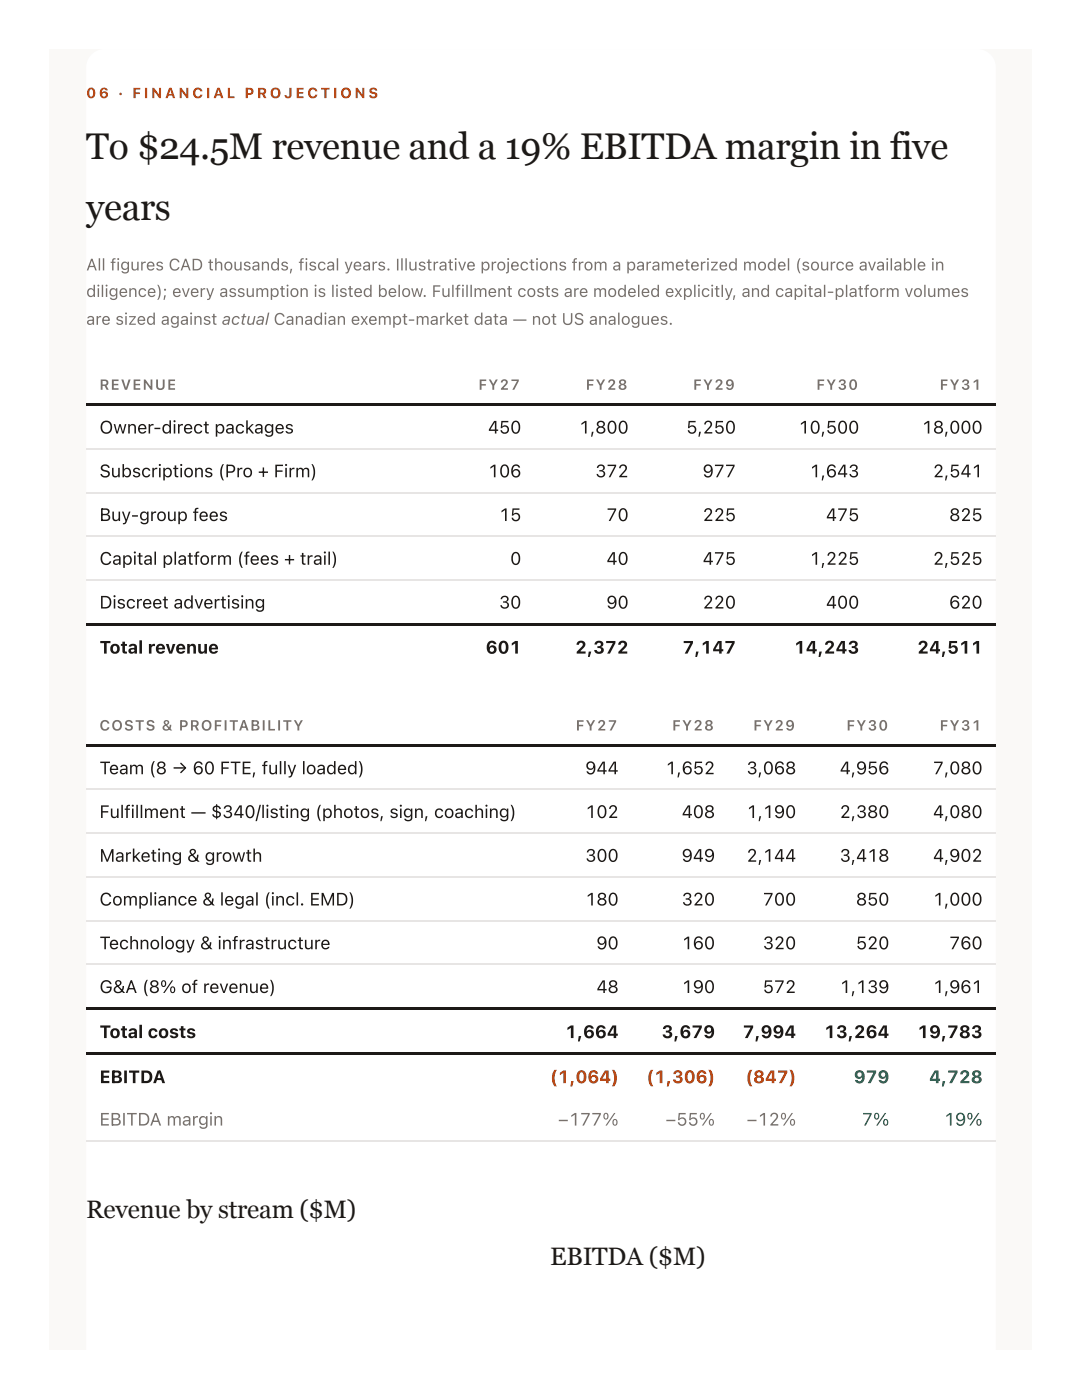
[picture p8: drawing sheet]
<svg xmlns="http://www.w3.org/2000/svg" width="216mm" height="279mm" viewBox="0 0 216 279" stroke-linecap="round" stroke-linejoin="round" font-family="sans-serif">
<defs><g id="words">
<g font-size="7.4" fill="#1c1917">
<text x="17.2" y="31.8">To $24.5M revenue and a 19% EBITDA margin in five</text>
<text x="17.2" y="43.9">years</text>
</g>
<g font-size="5" fill="#1c1917">
<text x="17.2" y="243.2">Revenue by stream ($M)</text>
<text x="109.8" y="252.4">EBITDA ($M)</text>
</g>
<g font-size="3.6" fill="#1c1917">
<text x="19.8" y="86.5">Owner-direct packages</text>
<text x="97.4" y="86.5">450</text>
<text x="115.5" y="86.5">1,800</text>
<text x="136.9" y="86.5">5,250</text>
<text x="159.3" y="86.5">10,500</text>
<text x="183.9" y="86.5">18,000</text>
<text x="19.8" y="95.2">Subscriptions (Pro + Firm)</text>
<text x="97.4" y="95.2">106</text>
<text x="118.8" y="95.2">372</text>
<text x="140.2" y="95.2">977</text>
<text x="161.5" y="95.2">1,643</text>
<text x="186.1" y="95.2">2,541</text>
<text x="19.8" y="104">Buy-group fees</text>
<text x="99.6" y="104">15</text>
<text x="121" y="104">70</text>
<text x="140.2" y="104">225</text>
<text x="164.8" y="104">475</text>
<text x="189.4" y="104">825</text>
<text x="19.8" y="112.7">Capital platform (fees + trail)</text>
<text x="101.8" y="112.7">0</text>
<text x="121" y="112.7">40</text>
<text x="140.2" y="112.7">475</text>
<text x="161.5" y="112.7">1,225</text>
<text x="186.1" y="112.7">2,525</text>
<text x="19.8" y="121.4">Discreet advertising</text>
<text x="99.6" y="121.4">30</text>
<text x="121" y="121.4">90</text>
<text x="140.2" y="121.4">220</text>
<text x="164.8" y="121.4">400</text>
<text x="189.4" y="121.4">620</text>
<text x="19.8" y="130.4">Total revenue</text>
<text x="96.9" y="130.4">601</text>
<text x="114.7" y="130.4">2,372</text>
<text x="136.2" y="130.4">7,147</text>
<text x="158.4" y="130.4">14,243</text>
<text x="183" y="130.4">24,511</text>
<text x="19.8" y="154.5">Team (8 → 60 FTE, fully loaded)</text>
<text x="116.8" y="154.5">944</text>
<text x="132.8" y="154.5">1,652</text>
<text x="148.9" y="154.5">3,068</text>
<text x="167.5" y="154.5">4,956</text>
<text x="186.1" y="154.5">7,080</text>
<text x="19.8" y="163.2">Fulfillment — $340/listing (photos, sign, coaching)</text>
<text x="116.8" y="163.2">102</text>
<text x="136" y="163.2">408</text>
<text x="148.9" y="163.2">1,190</text>
<text x="167.5" y="163.2">2,380</text>
<text x="186.1" y="163.2">4,080</text>
<text x="19.8" y="172">Marketing &amp; growth</text>
<text x="116.8" y="172">300</text>
<text x="136" y="172">949</text>
<text x="148.9" y="172">2,144</text>
<text x="167.5" y="172">3,418</text>
<text x="186.1" y="172">4,902</text>
<text x="19.8" y="180.7">Compliance &amp; legal (incl. EMD)</text>
<text x="116.8" y="180.7">180</text>
<text x="136" y="180.7">320</text>
<text x="152.2" y="180.7">700</text>
<text x="170.8" y="180.7">850</text>
<text x="186.1" y="180.7">1,000</text>
<text x="19.8" y="189.4">Technology &amp; infrastructure</text>
<text x="119" y="189.4">90</text>
<text x="136" y="189.4">160</text>
<text x="152.2" y="189.4">320</text>
<text x="170.8" y="189.4">520</text>
<text x="189.4" y="189.4">760</text>
<text x="19.8" y="198.2">G&amp;A (8% of revenue)</text>
<text x="119" y="198.2">48</text>
<text x="136" y="198.2">190</text>
<text x="152.2" y="198.2">572</text>
<text x="167.5" y="198.2">1,139</text>
<text x="186.1" y="198.2">1,961</text>
<text x="19.8" y="207.2">Total costs</text>
<text x="112.7" y="207.2">1,664</text>
<text x="132" y="207.2">3,679</text>
<text x="148.2" y="207.2">7,994</text>
<text x="164.4" y="207.2">13,264</text>
<text x="183" y="207.2">19,783</text>
<text x="19.8" y="216.2">EBITDA</text>
</g>
<g font-size="3.6" fill="#b91c1c">
<text x="109.7" y="216.2">(1,064)</text>
<text x="129" y="216.2">(1,306)</text>
<text x="148.7" y="216.2">(847)</text>
</g>
<g font-size="3.6" fill="#065f46">
<text x="170.3" y="216.2">979</text>
<text x="185.4" y="216.2">4,728</text>
<text x="172" y="224.6">7%</text>
<text x="188.3" y="224.6">19%</text>
</g>
<g font-size="3.6" fill="#78716c">
<text x="19.8" y="224.6">EBITDA margin</text>
<text x="111.3" y="224.6">−177%</text>
<text x="132.7" y="224.6">−55%</text>
<text x="148.9" y="224.6">−12%</text>
</g>
<g font-size="3.3" fill="#78716c">
<text x="17.2" y="54">All figures CAD thousands, fiscal years. Illustrative projections from a parameterized model (source available in</text>
<text x="17.2" y="59.3">diligence); every assumption is listed below. Fulfillment costs are modeled explicitly, and capital-platform volumes</text>
<text x="17.2" y="64.8">are sized against actual Canadian exempt-market data — not US analogues.</text>
</g>
<g font-size="2.9" fill="#b45309">
<text x="17.2" y="19.6">0</text>
<text x="19.7" y="19.6">6 · F I N A N C I A L P R O J E C T I O N S</text>
</g>
<g font-size="2.9" fill="#78716c">
<text x="19.8" y="77.8">REVENUE</text>
<text x="95.5" y="77.8">FY27</text>
<text x="116.9" y="77.8">FY28</text>
<text x="138.3" y="77.8">FY29</text>
<text x="162.9" y="77.8">FY30</text>
<text x="187.5" y="77.8">FY31</text>
<text x="19.8" y="145.8">COSTS &amp; PROFITABILITY</text>
<text x="114.9" y="145.8">FY27</text>
<text x="134.1" y="145.8">FY28</text>
<text x="150.3" y="145.8">FY29</text>
<text x="168.9" y="145.8">FY30</text>
<text x="187.5" y="145.8">FY31</text>
</g>
</g></defs>
<path d="M9.8 9.8h196v259.5h-196z" fill="#faf9f7"/>
<path d="M18.3 10.9l1.2-.8 1.4-.3h174.1a3.7 3.7 0 0 1 3.7 3.7v256h-181.5v-256l.3-1.4z" fill="#fff"/>
<g fill="#1c1917">
<path d="M17.2 80.4h70.9v.6h-70.9z"/>
<path d="M88.1 80.4h18.5v.6h-18.5z"/>
<path d="M106.6 80.4h21.5v.6h-21.5z"/>
<path d="M128.1 80.4h21.4v.6h-21.4z"/>
<path d="M149.5 80.4h24.6v.6h-24.6z"/>
<path d="M174.1 80.4h24.6v.6h-24.6z"/>
</g>
<path d="M17.2 89.6h181.5M17.2 98.3h181.5M17.2 107h181.5M17.2 115.8h181.5" fill="none" stroke="#e7e5e4" stroke-width=".26"/>
<g fill="#1c1917">
<path d="M17.2 124.4h70.9v.5h-70.9z"/>
<path d="M88.1 124.4h18.5v.5h-18.5z"/>
<path d="M106.6 124.4h21.5v.5h-21.5z"/>
<path d="M128.1 124.4h21.4v.5h-21.4z"/>
<path d="M149.5 124.4h24.6v.5h-24.6z"/>
<path d="M174.1 124.4h24.6v.5h-24.6z"/>
<path d="M17.2 148.4h89.7v.6h-89.7z"/>
<path d="M106.9 148.4h19.3v.6h-19.3z"/>
<path d="M126.2 148.4h19.1v.6h-19.1z"/>
<path d="M145.3 148.4h16.1v.6h-16.1z"/>
<path d="M161.4 148.4h18.8v.6h-18.8z"/>
<path d="M180.2 148.4h18.5v.6h-18.5z"/>
</g>
<path d="M17.2 157.6h181.5M17.2 166.3h181.5M17.2 175h181.5M17.2 183.8h181.5M17.2 192.5h181.5" fill="none" stroke="#e7e5e4" stroke-width=".26"/>
<g fill="#1c1917">
<path d="M17.2 201.1h89.7v.5h-89.7z"/>
<path d="M106.9 201.1h19.3v.5h-19.3z"/>
<path d="M126.2 201.1h19.1v.5h-19.1z"/>
<path d="M145.3 201.1h16.1v.5h-16.1z"/>
<path d="M161.4 201.1h18.8v.5h-18.8z"/>
<path d="M180.2 201.1h18.5v.5h-18.5z"/>
<path d="M17.2 210.1h89.7v.5h-89.7z"/>
<path d="M106.9 210.1h19.3v.5h-19.3z"/>
<path d="M126.2 210.1h19.1v.5h-19.1z"/>
<path d="M145.3 210.1h16.1v.5h-16.1z"/>
<path d="M161.4 210.1h18.8v.5h-18.8z"/>
<path d="M180.2 210.1h18.5v.5h-18.5z"/>
</g>
<path d="M17.2 227.7h181.5" fill="none" stroke="#e7e5e4" stroke-width=".26"/>
<use href="#words"/>
</svg>
